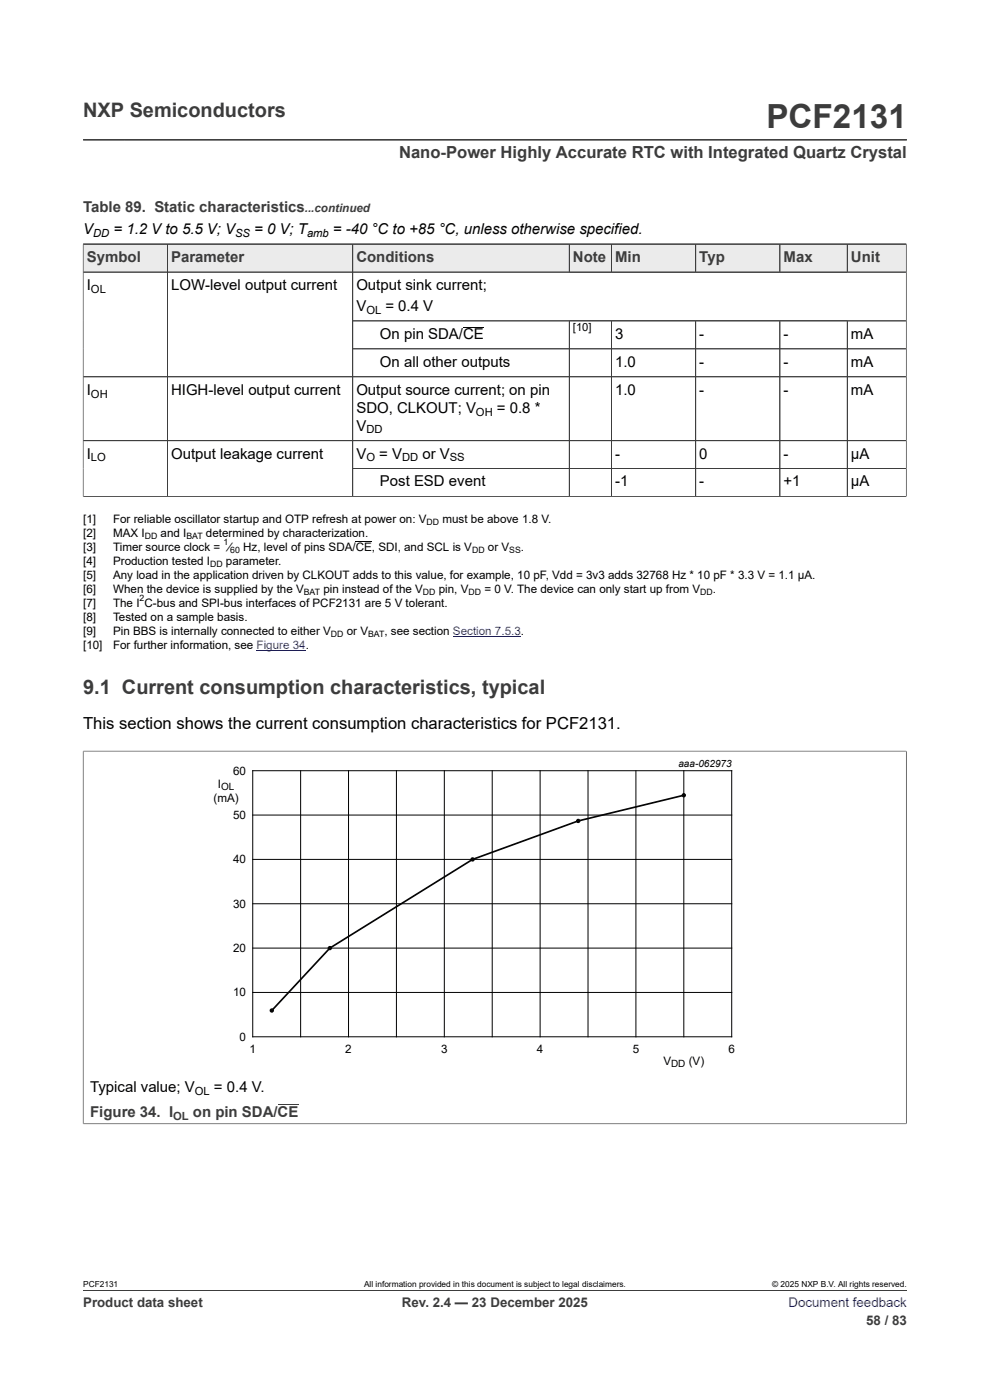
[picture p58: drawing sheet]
<svg xmlns="http://www.w3.org/2000/svg" width="210mm" height="297mm" viewBox="0 0 210 297" stroke-linecap="round" stroke-linejoin="round" font-family="sans-serif">
<defs><g id="words">
<text font-size="7.1" fill="#3c3c3c" x="162.6" y="27.2">PCF2131</text>
<g font-size="4.2" fill="#3c3c3c">
<text x="17.6" y="24.8">NXP Semiconductors</text>
<text x="17.6" y="147.1">9.1 Current consumption characteristics, typical</text>
</g>
<text font-size="3.5" fill="#3c3c3c" x="84.6" y="33.5">Nano-Power Highly Accurate RTC with Integrated Quartz Crystal</text>
<text font-size="3.5" x="17.6" y="154.6">This section shows the current consumption characteristics for PCF2131.</text>
<g font-size="3.2" fill="#3c3c3c">
<text x="17.6" y="45.1">Table 89. Static characteristics</text>
<text x="18.4" y="55.6">Symbol</text>
<text x="36.3" y="55.6">Parameter</text>
<text x="75.6" y="55.6">Conditions</text>
<text x="121.5" y="55.6">Note</text>
<text x="130.5" y="55.6">Min</text>
<text x="148.3" y="55.6">Typ</text>
<text x="166.2" y="55.6">Max</text>
<text x="180.5" y="55.6">Unit</text>
<text x="19.1" y="236.9">Figure 34. I</text>
<text x="40.9" y="236.9">on pin SDA/CE</text>
</g>
<g font-size="3.2">
<text x="17.6" y="49.6">V</text>
<text x="24.1" y="49.6">= 1.2 V to 5.5 V; V</text>
<text x="53.9" y="49.6">= 0 V; T</text>
<text x="70.6" y="49.6">= -40 °C to +85 °C, unless otherwise specified.</text>
<text x="18.4" y="61.5">I</text>
<text x="36.3" y="61.5">LOW-level output current</text>
<text x="75.6" y="61.5">Output sink current;</text>
<text x="75.6" y="65.9">V</text>
<text x="81.8" y="65.9">= 0.4 V</text>
<text x="80.6" y="71.9">On pin SDA/CE</text>
<text x="130.5" y="71.9">3</text>
<text x="148.3" y="71.9">-</text>
<text x="166.2" y="71.9">-</text>
<text x="180.5" y="71.9">mA</text>
<text x="80.6" y="77.8">On all other outputs</text>
<text x="130.5" y="77.8">1.0</text>
<text x="148.3" y="77.8">-</text>
<text x="166.2" y="77.8">-</text>
<text x="180.5" y="77.8">mA</text>
<text x="18.4" y="83.7">I</text>
<text x="36.3" y="83.7">HIGH-level output current</text>
<text x="75.6" y="83.7">Output source current; on pin</text>
<text x="130.5" y="83.7">1.0</text>
<text x="148.3" y="83.7">-</text>
<text x="166.2" y="83.7">-</text>
<text x="180.5" y="83.7">mA</text>
<text x="75.6" y="87.5">SDO, CLKOUT; V</text>
<text x="105.4" y="87.5">= 0.8 *</text>
<text x="75.6" y="91.3">V</text>
<text x="18.4" y="97.3">I</text>
<text x="36.3" y="97.3">Output leakage current</text>
<text x="75.6" y="97.3">V</text>
<text x="80.4" y="97.3">= V</text>
<text x="89.6" y="97.3">or V</text>
<text x="130.5" y="97.3">-</text>
<text x="148.3" y="97.3">0</text>
<text x="166.2" y="97.3">-</text>
<text x="180.5" y="97.3">µA</text>
<text x="80.6" y="103.2">Post ESD event</text>
<text x="130.5" y="103.2">-1</text>
<text x="148.3" y="103.2">-</text>
<text x="166.2" y="103.2">+1</text>
<text x="180.5" y="103.2">µA</text>
<text x="19.1" y="231.7">Typical value; V</text>
<text x="45.4" y="231.7">= 0.4 V.</text>
</g>
<g font-size="2.8" fill="#3c3c3c">
<text x="17.6" y="277.3">Product data sheet</text>
<text x="85.3" y="277.3">Rev. 2.4 — 23 December 2025</text>
<text x="183.7" y="281">58 / 83</text>
</g>
<text font-size="2.8" fill="#00f" x="167.3" y="277.3">Document feedback</text>
<text font-size="2.5" fill="#3c3c3c" x="64.7" y="45.1">...continued</text>
<g font-size="2.5">
<text x="17.6" y="111">[1]</text>
<text x="17.6" y="114">[2]</text>
<text x="24" y="111">For reliable oscillator startup and OTP refresh at power on: V</text>
<text x="24" y="114">MAX I</text>
<text x="34.1" y="114">and I</text>
<text x="43.7" y="114">determined by characterization.</text>
<text x="93.9" y="111">must be above 1.8 V.</text>
<text x="17.6" y="116.9">[3]</text>
<text x="17.6" y="119.9">[4]</text>
<text x="24" y="116.9">Timer source clock = ⁄ Hz, level of pins SDA/CE, SDI, and SCL is V</text>
<text x="24" y="119.9">Production tested I</text>
<text x="47.9" y="119.9">parameter.</text>
<text x="103.5" y="116.9">or V</text>
<text x="110.5" y="116.9">.</text>
<text x="17.6" y="122.8">[5]</text>
<text x="17.6" y="125.8">[6]</text>
<text x="24" y="122.8">Any load in the application driven by CLKOUT adds to this value, for example, 10 pF, Vdd = 3v3 adds 32768 Hz * 10 pF * 3.3 V = 1.1 µA.</text>
<text x="24" y="125.8">When the device is supplied by the V</text>
<text x="68.6" y="125.8">pin instead of the V</text>
<text x="93.1" y="125.8">pin, V</text>
<text x="102.7" y="125.8">= 0 V. The device can only start up from V</text>
<text x="151.2" y="125.8">.</text>
<text x="17.6" y="128.8">[7]</text>
<text x="17.6" y="131.7">[8]</text>
<text x="24" y="128.8">The I C-bus and SPI-bus interfaces of PCF2131 are 5 V tolerant.</text>
<text x="24" y="131.7">Tested on a sample basis.</text>
<text x="17.6" y="134.7">[9]</text>
<text x="17.6" y="137.7">[10]</text>
<text x="24" y="134.7">Pin BBS is internally connected to either V</text>
<text x="24" y="137.7">For further information, see Figure 34.</text>
<text x="73.6" y="134.7">or V</text>
<text x="81.5" y="134.7">, see section Section 7.5.3.</text>
<text x="46.2" y="167.2">I</text>
<text x="49.5" y="164.3">60</text>
<text x="45.3" y="170.1">(mA)</text>
<text x="49.5" y="173.8">50</text>
<text x="49.5" y="183.2">40</text>
<text x="49.5" y="192.6">30</text>
<text x="49.5" y="202">20</text>
<text x="49.5" y="211.4">10</text>
<text x="50.8" y="220.8">0</text>
<text x="52.9" y="223.3">1</text>
<text x="73.2" y="223.3">2</text>
<text x="93.6" y="223.3">3</text>
<text x="113.9" y="223.3">4</text>
<text x="134.2" y="223.3">5</text>
<text x="140.7" y="225.9">V</text>
<text x="146.1" y="225.9">(V)</text>
<text x="154.5" y="223.3">6</text>
</g>
<g font-size="2.4">
<text x="19.8" y="50.2">DD</text>
<text x="49.9" y="50.2">SS</text>
<text x="65.1" y="50.2">amb</text>
<text x="19.3" y="62.1">OL</text>
<text x="77.7" y="66.6">OL</text>
<text x="121.5" y="70.2">[10]</text>
<text x="19.3" y="84.3">OH</text>
<text x="101" y="88.2">OH</text>
<text x="77.7" y="92">DD</text>
<text x="19.3" y="97.9">LO</text>
<text x="77.7" y="97.9">O</text>
<text x="85.3" y="97.9">DD</text>
<text x="95.4" y="97.9">SS</text>
<text x="41.3" y="232.3">OL</text>
</g>
<text font-size="2.4" fill="#3c3c3c" x="36.7" y="237.5">OL</text>
<g font-size="2.1">
<text x="46.9" y="167.6">OL</text>
<text x="143.9" y="162.7">aaa-062973</text>
<text x="142.4" y="226.4">DD</text>
</g>
<g font-size="1.9">
<text x="90.5" y="111.5">DD</text>
<text x="30.7" y="114.4">DD</text>
<text x="39.5" y="114.4">BAT</text>
<text x="47.4" y="115.6">1</text>
<text x="48.9" y="117.4">60</text>
<text x="100.1" y="117.4">DD</text>
<text x="108" y="117.4">SS</text>
<text x="44.6" y="120.4">DD</text>
<text x="29.6" y="127.5">2</text>
<text x="64.5" y="126.3">BAT</text>
<text x="89.7" y="126.3">DD</text>
<text x="99.4" y="126.3">DD</text>
<text x="148.5" y="126.3">DD</text>
<text x="70.2" y="135.2">DD</text>
<text x="78.1" y="135.2">BAT</text>
</g>
<g font-size="1.8">
<text x="17.6" y="273.1">PCF2131</text>
<text x="77.2" y="273.1">All information provided in this document is subject to legal disclaimers.</text>
<text x="163.8" y="273.1">© 2025 NXP B.V. All rights reserved.</text>
</g>
</g></defs>
<path d="M17.6 29.7h174.8M17.6 51.8h174.6" fill="none" stroke="#3c3c3c" stroke-width=".21"/>
<path d="M17.7 51.9h17.7v5.7h-17.7z" fill="#ebebeb"/>
<path d="M17.6 51.8h17.9v5.9h-17.9z" fill="none" stroke="#3c3c3c" stroke-width=".21"/>
<path d="M35.6 51.9h39.1v5.7h-39.1z" fill="#ebebeb"/>
<path d="M35.5 51.8h39.3v5.9h-39.3z" fill="none" stroke="#3c3c3c" stroke-width=".21"/>
<path d="M74.9 51.9h45.8v5.7h-45.8z" fill="#ebebeb"/>
<path d="M74.8 51.8h46v5.9h-46z" fill="none" stroke="#3c3c3c" stroke-width=".21"/>
<path d="M120.8 51.9h8.8v5.7h-8.8z" fill="#ebebeb"/>
<path d="M120.8 51.8h8.9v5.9h-8.9z" fill="none" stroke="#3c3c3c" stroke-width=".21"/>
<path d="M129.8 51.9h17.7v5.7h-17.7z" fill="#ebebeb"/>
<path d="M129.7 51.8h17.9v5.9h-17.9z" fill="none" stroke="#3c3c3c" stroke-width=".21"/>
<path d="M147.6 51.9h17.8v5.7h-17.8z" fill="#ebebeb"/>
<path d="M147.6 51.8h17.8v5.9h-17.8z" fill="none" stroke="#3c3c3c" stroke-width=".21"/>
<path d="M165.5 51.9h14.2v5.7h-14.2z" fill="#ebebeb"/>
<path d="M165.4 51.8h14.3v5.9h-14.3z" fill="none" stroke="#3c3c3c" stroke-width=".21"/>
<path d="M179.8 51.9h12.4v5.7h-12.4z" fill="#ebebeb"/>
<g fill="none" stroke="#3c3c3c" stroke-width=".21">
<path d="M17.6 51.8h174.6v53.6M17.6 57.7h174.6M17.6 51.9v53.5M35.5 51.9v53.4M74.8 51.9v53.4M120.8 51.9v5.7M129.7 51.9v5.7M147.6 51.9v5.7M165.4 51.9v5.7M179.7 51.8v5.9M17.6 79.9h174.6M74.8 68.1h117.4"/>
<path d="M74.8 74h117.4M120.8 68.1v37.2M129.7 68.1v37.2M147.6 68.1v37.2M165.4 68.1v37.2M179.7 68.1v37.2M17.6 93.5h174.6M192.2 99.4h-117.4M17.6 105.3h174.7M17.6 159.3h174.7M17.6 159.3v79.2M192.2 159.3v79.2"/>
<path d="M17.6 238.4h174.7M58.9 234.4h4.4M17.6 273.8h174.8"/>
</g>
<g fill="none" stroke="#000" stroke-width=".21">
<path d="M98.2 69.4h4.4M75.5 115h3.4M53.6 163.5h101.6v56.4h-101.6zM53.6 172.9h101.6M63.8 163.5v56.4M73.9 163.5v56.4M84.1 163.5v56.4M94.3 163.5v56.4M104.4 163.5v56.4M114.6 163.5v56.4M124.7 163.5v56.4M134.9 163.5v56.4"/>
<path d="M145.1 163.5v56.4M53.6 182.3h101.6M53.6 191.7h101.6M53.6 201.1h101.6M53.6 210.5h101.6"/>
</g>
<path d="M54.4 137.9h10.5M96.1 135h14.4" fill="none" stroke="#00f" stroke-width=".21"/>
<path d="M40.9 160.7h127v66.3h-127z" fill="none" stroke="#fff" stroke-width=".35"/>
<g fill="none" stroke="#000" stroke-width=".35">
<path d="M145.1 168.7l-22.4 5.5-22.5 8.1-30.2 18.8-12.3 13.3"/>
<circle cx="122.7" cy="174.2" r=".28"/>
<circle cx="145.1" cy="168.7" r=".28"/>
<circle cx="100.2" cy="182.3" r=".28"/>
<circle cx="57.7" cy="214.4" r=".28"/>
<circle cx="70" cy="201.1" r=".28"/>
</g>
<g fill="#000">
<circle cx="122.7" cy="174.2" r=".28"/>
<circle cx="145.1" cy="168.7" r=".28"/>
<circle cx="100.2" cy="182.3" r=".28"/>
<circle cx="57.7" cy="214.4" r=".28"/>
<circle cx="70" cy="201.1" r=".28"/>
</g>
<use href="#words"/>
</svg>
